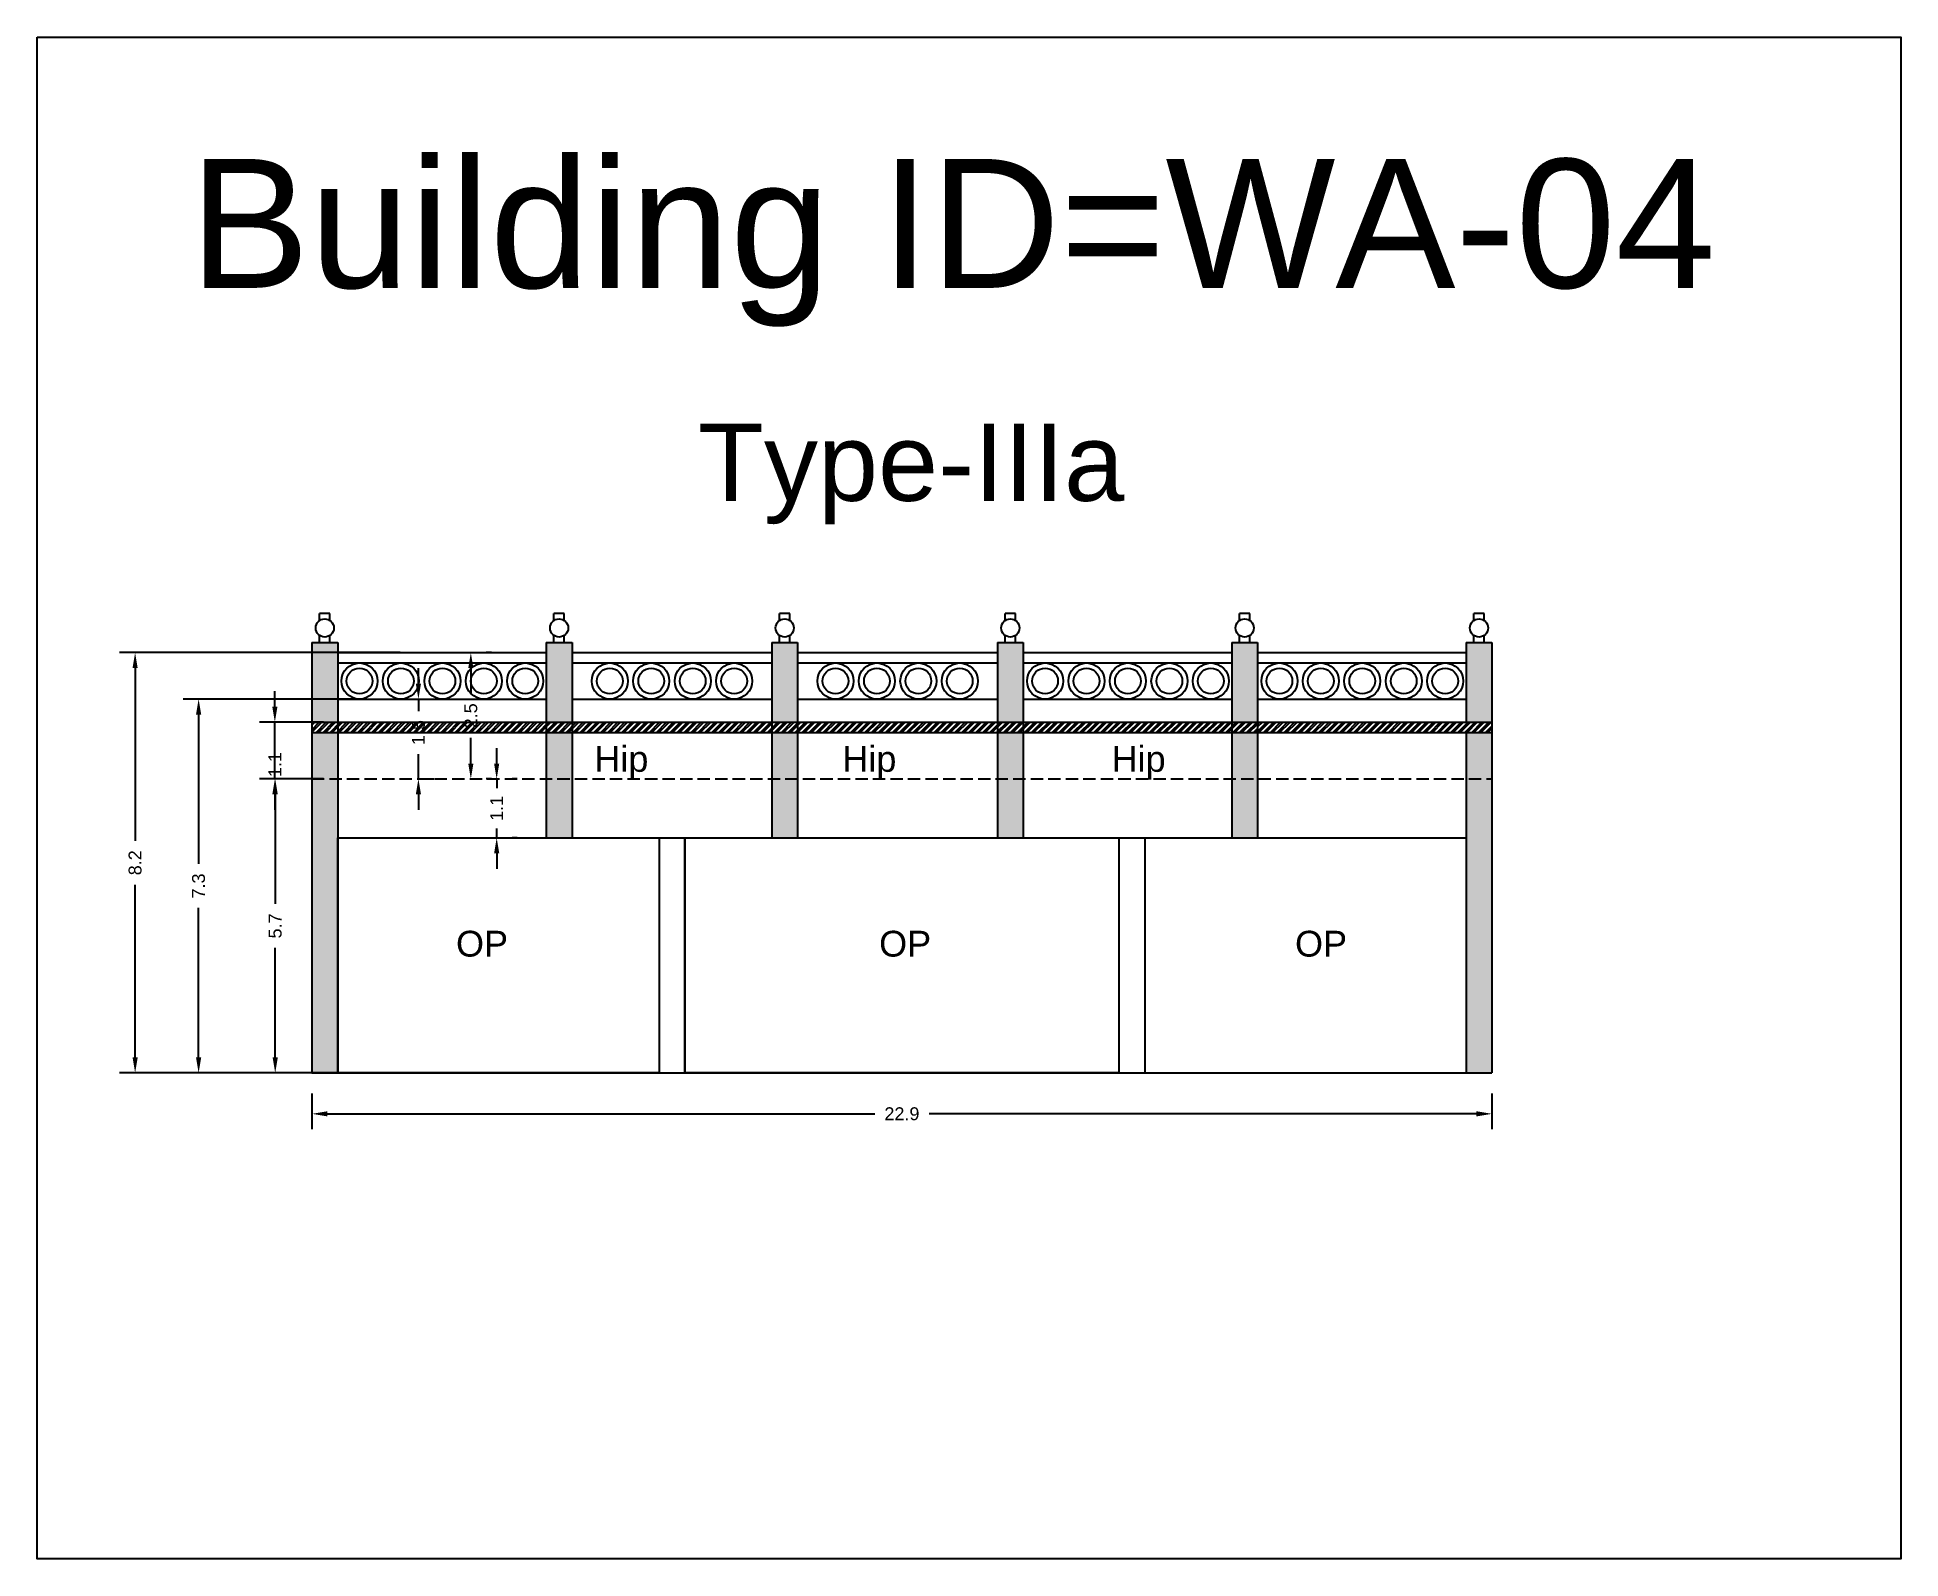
# Model space of a CAD drawing. Header units: metres. Extents: x 3416649 to 3417136, y -6712926 to -6712690.
# Drawn here: x 3416811.93 to 3416848.07, y -6712719.59 to -6712690.08 of the extents above; entities that cross this region are included whole.
import ezdxf

# ---------------------------------------------------------------- set-up
doc = ezdxf.new("R2010")
doc.units = ezdxf.units.M
doc.linetypes.add('ACAD_ISO02W100', pattern=[15, 12, -3])
doc.layers.add('Dotted', color=7, linetype='ACAD_ISO02W100', plot=False)
doc.styles.get("Standard").update_dxf_attribs({"font": 'arial.ttf'})
doc.dimstyles.new('ISO-25', dxfattribs={"dimtxt": 0.25, "dimasz": 0.3, "dimexe": 0.3, "dimexo": 0.4, "dimgap": 0.2, "dimtad": 0, "dimdec": 1, "dimdsep": 46, "dimtxsty": 'Standard', "dimcen": 2.5, "dimadec": 0, "dimazin": 0, "dimtfac": 1, "dimtdec": 1, "dimtmove": 0, "dimatfit": 3, "dimfxl": 1, "dimarcsym": 0})

msp = doc.modelspace()

# ---------------------------------------------------------------- texts
at = {"attachment_point": 1}
for s, heights, insert, char_height in [('Building ID=WA-04', [0.517], (3416814.883, -6712692.443), 2.5), ('Type-IIIa ', [0.517], (3416824.743, -6712697.573), 1.5), ('Hip', [0], (3416822.734, -6712703.828), 0.5), ('Hip', [0], (3416827.544, -6712703.828), 0.5), ('Hip', [0], (3416832.765, -6712703.828), 0.5), ('OP', [0], (3416820.051, -6712707.411), 0.5), ('OP', [0], (3416828.257, -6712707.411), 0.5), ('OP', [0], (3416836.323, -6712707.411), 0.5)]:
    msp.add_mtext_dynamic_manual_height_columns(s, width=67.86454, gutter_width=12.5, heights=heights, dxfattribs=dict(at, insert=insert, char_height=char_height))

# ---------------------------------------------------------------- blocks, each defined once
blk = doc.blocks.new('*D31')
at = {"color": 0, "lineweight": -2, "transparency": 16777216}
for p, q in [((3416816.901, -6712704.467), (3416816.245, -6712704.467)), ((3416816.545, -6712704.767), (3416816.545, -6712706.889)), ((3416816.545, -6712709.867), (3416816.545, -6712707.744)), ((3416819.253, -6712710.167), (3416816.245, -6712710.167))]:
    blk.add_line(p, q, dxfattribs=at)
at = {"color": 0, "transparency": 16777216}
for points in [[(3416816.495, -6712704.767), (3416816.595, -6712704.767), (3416816.545, -6712704.467)], [(3416816.495, -6712709.867), (3416816.595, -6712709.867), (3416816.545, -6712710.167)]]:
    blk.add_solid(points, dxfattribs=at)
at = {"layer": 'Defpoints', "color": 0, "transparency": 16777216}
for p in [(3416816.545, -6712704.467), (3416817.301, -6712704.467), (3416819.653, -6712710.167)]:
    blk.add_point(p, dxfattribs=at)
at = {"color": 0, "transparency": 16777216, "insert": (3416816.545, -6712707.317), "char_height": 0.25, "attachment_point": 5, "rotation": 90}
blk.add_mtext('5.7', dxfattribs=at)
blk = doc.blocks.new('*D32')
at = {"color": 0, "lineweight": -2, "transparency": 16777216}
for p, q in [((3416818.152, -6712702.917), (3416814.759, -6712702.917)), ((3416815.059, -6712703.217), (3416815.059, -6712706.115)), ((3416815.059, -6712709.867), (3416815.059, -6712706.968)), ((3416816.856, -6712710.167), (3416814.759, -6712710.167))]:
    blk.add_line(p, q, dxfattribs=at)
at = {"color": 0, "transparency": 16777216}
for points in [[(3416815.009, -6712703.217), (3416815.109, -6712703.217), (3416815.059, -6712702.917)], [(3416815.009, -6712709.867), (3416815.109, -6712709.867), (3416815.059, -6712710.167)]]:
    blk.add_solid(points, dxfattribs=at)
at = {"layer": 'Defpoints', "color": 0, "transparency": 16777216}
for p in [(3416815.059, -6712702.917), (3416818.552, -6712702.917), (3416817.256, -6712710.167)]:
    blk.add_point(p, dxfattribs=at)
at = {"color": 0, "transparency": 16777216, "insert": (3416815.059, -6712706.542), "char_height": 0.25, "attachment_point": 5, "rotation": 90}
blk.add_mtext('7.3', dxfattribs=at)
blk = doc.blocks.new('*D33')
at = {"color": 0, "lineweight": -2, "transparency": 16777216}
for p, q in [((3416818.97, -6712702.017), (3416813.528, -6712702.017)), ((3416813.828, -6712702.317), (3416813.828, -6712705.665)), ((3416813.828, -6712709.867), (3416813.828, -6712706.518)), ((3416816.856, -6712710.167), (3416813.528, -6712710.167))]:
    blk.add_line(p, q, dxfattribs=at)
at = {"color": 0, "transparency": 16777216}
for points in [[(3416813.778, -6712702.317), (3416813.878, -6712702.317), (3416813.828, -6712702.017)], [(3416813.778, -6712709.867), (3416813.878, -6712709.867), (3416813.828, -6712710.167)]]:
    blk.add_solid(points, dxfattribs=at)
at = {"layer": 'Defpoints', "color": 0, "transparency": 16777216}
for p in [(3416813.828, -6712702.017), (3416819.37, -6712702.017), (3416817.256, -6712710.167)]:
    blk.add_point(p, dxfattribs=at)
at = {"color": 0, "transparency": 16777216, "insert": (3416813.828, -6712706.092), "char_height": 0.25, "attachment_point": 5, "rotation": 90}
blk.add_mtext('8.2', dxfattribs=at)
blk = doc.blocks.new('*D34')
at = {"color": 0, "lineweight": -2, "transparency": 16777216}
for p, q in [((3416816.538, -6712703.067), (3416816.538, -6712702.767)), ((3416817.484, -6712703.367), (3416816.238, -6712703.367)), ((3416816.538, -6712704.467), (3416816.538, -6712703.367)), ((3416817.484, -6712704.467), (3416816.238, -6712704.467)), ((3416816.538, -6712704.767), (3416816.538, -6712705.067))]:
    blk.add_line(p, q, dxfattribs=at)
at = {"color": 0, "transparency": 16777216}
for points in [[(3416816.488, -6712703.067), (3416816.588, -6712703.067), (3416816.538, -6712703.367)], [(3416816.488, -6712704.767), (3416816.588, -6712704.767), (3416816.538, -6712704.467)]]:
    blk.add_solid(points, dxfattribs=at)
at = {"layer": 'Defpoints', "color": 0, "transparency": 16777216}
for p in [(3416816.538, -6712703.367), (3416817.884, -6712703.367), (3416817.884, -6712704.467)]:
    blk.add_point(p, dxfattribs=at)
at = {"color": 0, "transparency": 16777216, "insert": (3416816.538, -6712704.187), "char_height": 0.25, "attachment_point": 5, "rotation": 90}
blk.add_mtext('1.1', dxfattribs=at)
blk = doc.blocks.new('*D35')
at = {"color": 0, "lineweight": -2, "transparency": 16777216}
for p, q in [((3416819.322, -6712702.617), (3416819.322, -6712702.317)), ((3416819.322, -6712702.917), (3416819.322, -6712703.15)), ((3416819.383, -6712702.917), (3416819.622, -6712702.917)), ((3416819.322, -6712704.467), (3416819.322, -6712703.983)), ((3416819.365, -6712704.467), (3416819.622, -6712704.467)), ((3416819.322, -6712704.767), (3416819.322, -6712705.067))]:
    blk.add_line(p, q, dxfattribs=at)
at = {"color": 0, "transparency": 16777216}
for points in [[(3416819.272, -6712702.617), (3416819.372, -6712702.617), (3416819.322, -6712702.917)], [(3416819.272, -6712704.767), (3416819.372, -6712704.767), (3416819.322, -6712704.467)]]:
    blk.add_solid(points, dxfattribs=at)
at = {"layer": 'Defpoints', "color": 0, "transparency": 16777216}
for p in [(3416818.983, -6712702.917), (3416819.322, -6712702.917), (3416818.965, -6712704.467)]:
    blk.add_point(p, dxfattribs=at)
at = {"color": 0, "transparency": 16777216, "insert": (3416819.322, -6712703.567), "char_height": 0.25, "attachment_point": 5, "rotation": 90}
blk.add_mtext('1.5', dxfattribs=at)
blk = doc.blocks.new('*D36')
at = {"color": 0, "lineweight": -2, "transparency": 16777216}
for p, q in [((3416820.739, -6712702.017), (3416820.639, -6712702.017)), ((3416820.339, -6712702.317), (3416820.339, -6712702.811)), ((3416820.339, -6712704.167), (3416820.339, -6712703.672)), ((3416820.739, -6712704.467), (3416820.639, -6712704.467))]:
    blk.add_line(p, q, dxfattribs=at)
at = {"color": 0, "transparency": 16777216}
for points in [[(3416820.289, -6712702.317), (3416820.389, -6712702.317), (3416820.339, -6712702.017)], [(3416820.289, -6712704.167), (3416820.389, -6712704.167), (3416820.339, -6712704.467)]]:
    blk.add_solid(points, dxfattribs=at)
at = {"layer": 'Defpoints', "color": 0, "transparency": 16777216}
for p in [(3416820.339, -6712702.017), (3416820.339, -6712702.017), (3416820.339, -6712704.467)]:
    blk.add_point(p, dxfattribs=at)
at = {"color": 0, "transparency": 16777216, "insert": (3416820.339, -6712703.242), "char_height": 0.25, "attachment_point": 5, "rotation": 90}
blk.add_mtext('2.5', dxfattribs=at)
blk = doc.blocks.new('*D37')
at = {"color": 0, "lineweight": -2, "transparency": 16777216}
for p, q in [((3416820.84, -6712704.167), (3416820.84, -6712703.867)), ((3416820.84, -6712704.467), (3416820.84, -6712704.645)), ((3416821.24, -6712704.467), (3416821.14, -6712704.467)), ((3416820.84, -6712705.607), (3416820.84, -6712705.428)), ((3416821.24, -6712705.607), (3416821.14, -6712705.607)), ((3416820.84, -6712705.907), (3416820.84, -6712706.207))]:
    blk.add_line(p, q, dxfattribs=at)
at = {"color": 0, "transparency": 16777216}
for points in [[(3416820.79, -6712704.167), (3416820.89, -6712704.167), (3416820.84, -6712704.467)], [(3416820.79, -6712705.907), (3416820.89, -6712705.907), (3416820.84, -6712705.607)]]:
    blk.add_solid(points, dxfattribs=at)
at = {"layer": 'Defpoints', "color": 0, "transparency": 16777216}
for p in [(3416820.84, -6712704.467), (3416820.84, -6712704.467), (3416820.84, -6712705.607)]:
    blk.add_point(p, dxfattribs=at)
at = {"color": 0, "transparency": 16777216, "insert": (3416820.84, -6712705.037), "char_height": 0.25, "attachment_point": 5, "rotation": 90}
blk.add_mtext('1.1', dxfattribs=at)
blk = doc.blocks.new('*D38')
at = {"color": 0, "lineweight": -2, "transparency": 16777216}
for p, q in [((3416817.256, -6712710.567), (3416817.256, -6712711.261)), ((3416840.141, -6712710.567), (3416840.141, -6712711.261)), ((3416817.556, -6712710.961), (3416828.171, -6712710.961)), ((3416839.841, -6712710.961), (3416829.226, -6712710.961))]:
    blk.add_line(p, q, dxfattribs=at)
at = {"color": 0, "transparency": 16777216}
for points in [[(3416817.556, -6712710.911), (3416817.556, -6712711.011), (3416817.256, -6712710.961)], [(3416839.841, -6712710.911), (3416839.841, -6712711.011), (3416840.141, -6712710.961)]]:
    blk.add_solid(points, dxfattribs=at)
at = {"layer": 'Defpoints', "color": 0, "transparency": 16777216}
for p in [(3416817.256, -6712710.167), (3416840.141, -6712710.167), (3416840.141, -6712710.961)]:
    blk.add_point(p, dxfattribs=at)
at = {"color": 0, "transparency": 16777216, "insert": (3416828.699, -6712710.961), "char_height": 0.25, "attachment_point": 5}
blk.add_mtext('22.9', dxfattribs=at)

# ---------------------------------------------------------------- dimensions: what is measured, and where the dimension line sits
for base, p1, p2, picture, middle in [((3416813.82779899, -6712702.016524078), (3416817.256278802, -6712710.166524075), (3416819.369555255, -6712702.016524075), '*D33', (3416813.827798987, -6712706.091524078)), ((3416820.338809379, -6712702.016524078), (3416820.33880937, -6712704.466524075), (3416820.33880937, -6712702.016524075), '*D36', (3416820.338809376, -6712703.241524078)), ((3416815.058934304, -6712702.916524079), (3416817.256278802, -6712710.166524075), (3416818.552397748, -6712702.916524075), '*D32', (3416815.058934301, -6712706.541524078)), ((3416816.545, -6712704.467), (3416819.653, -6712710.167), (3416817.301, -6712704.467), '*D31', (3416816.545, -6712707.317))]:
    dim = msp.add_linear_dim(base=base, p1=p1, p2=p2, angle=90, dimstyle='ISO-25')
    dim.commit()
    dim.dimension.update_dxf_attribs({"geometry": picture, "text_midpoint": middle})
for base, p1, p2, picture, middle in [((3416819.322403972, -6712702.916524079), (3416818.964514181, -6712704.466524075), (3416818.983225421, -6712702.916524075), '*D35', (3416819.322403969, -6712703.566524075)), ((3416816.538, -6712703.367), (3416817.884, -6712704.467), (3416817.884, -6712703.367), '*D34', (3416816.538, -6712704.187)), ((3416820.84, -6712704.467), (3416820.84, -6712705.607), (3416820.84, -6712704.467), '*D37', (3416820.84, -6712705.037))]:
    dim = msp.add_linear_dim(base=base, p1=p1, p2=p2, angle=90, dimstyle='ISO-25')
    dim.commit()
    dim.dimension.update_dxf_attribs({"geometry": picture, "text_midpoint": middle, "dimtype": 160})
dim = msp.add_linear_dim(base=(3416840.141, -6712710.961), p1=(3416817.256, -6712710.167), p2=(3416840.141, -6712710.167), dimstyle='ISO-25')
dim.commit()
dim.dimension.update_dxf_attribs({"geometry": '*D38', "text_midpoint": (3416828.699, -6712710.961)})

# ---------------------------------------------------------------- hatches: boundary and pattern name
h = msp.add_hatch(color=256)
h.dxf.hatch_style = 1
h.paths.add_polyline_path([(3416840.141, -6712704.467), (3416839.641, -6712704.467), (3416839.641, -6712710.167), (3416840.141, -6712710.167)])
h.paths.add_polyline_path([(3416840.141, -6712703.567), (3416839.641, -6712703.567), (3416839.641, -6712704.467), (3416840.141, -6712704.467)])
h.paths.add_polyline_path([(3416840.141, -6712701.817), (3416839.641, -6712701.817), (3416839.641, -6712703.367), (3416840.141, -6712703.367)])
h.paths.add_polyline_path([(3416835.596, -6712701.817), (3416835.096, -6712701.817), (3416835.096, -6712703.367), (3416835.596, -6712703.367)])
h.paths.add_polyline_path([(3416835.596, -6712703.567), (3416835.096, -6712703.567), (3416835.096, -6712704.467), (3416835.596, -6712704.467)])
h.paths.add_polyline_path([(3416835.596, -6712704.467), (3416835.096, -6712704.467), (3416835.096, -6712705.607), (3416835.596, -6712705.607)])
h.paths.add_polyline_path([(3416831.052, -6712704.467), (3416830.552, -6712704.467), (3416830.552, -6712705.607), (3416831.052, -6712705.607)])
h.paths.add_polyline_path([(3416831.052, -6712703.567), (3416830.552, -6712703.567), (3416830.552, -6712704.467), (3416831.052, -6712704.467)])
h.paths.add_polyline_path([(3416831.052, -6712701.817), (3416830.552, -6712701.817), (3416830.552, -6712703.367), (3416831.052, -6712703.367)])
h.paths.add_polyline_path([(3416826.676, -6712701.817), (3416826.176, -6712701.817), (3416826.176, -6712703.367), (3416826.676, -6712703.367)])
h.paths.add_polyline_path([(3416826.676, -6712703.567), (3416826.176, -6712703.567), (3416826.176, -6712704.467), (3416826.676, -6712704.467)])
h.paths.add_polyline_path([(3416826.676, -6712704.467), (3416826.176, -6712704.467), (3416826.176, -6712705.607), (3416826.676, -6712705.607)])
h.paths.add_polyline_path([(3416822.301, -6712704.467), (3416821.801, -6712704.467), (3416821.801, -6712705.607), (3416822.301, -6712705.607)])
h.paths.add_polyline_path([(3416822.301, -6712703.567), (3416821.801, -6712703.567), (3416821.801, -6712704.467), (3416822.301, -6712704.467)])
h.paths.add_polyline_path([(3416822.301, -6712701.817), (3416821.801, -6712701.817), (3416821.801, -6712703.367), (3416822.301, -6712703.367)])
h.paths.add_polyline_path([(3416817.756, -6712701.817), (3416817.256, -6712701.817), (3416817.256, -6712703.367), (3416817.756, -6712703.367)])
h.paths.add_polyline_path([(3416817.756, -6712703.567), (3416817.256, -6712703.567), (3416817.256, -6712704.467), (3416817.756, -6712704.467)])
h.paths.add_polyline_path([(3416817.756, -6712704.467), (3416817.256, -6712704.467), (3416817.256, -6712710.167), (3416817.756, -6712710.167)])
h = msp.add_hatch()
h.set_pattern_fill('ANSI32', color=256, scale=0.01)
h.set_pattern_definition([(45, (86.63829, 1.38982), (-0.067351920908, 0.067351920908), []), (45, (86.68319, 1.38982), (-0.067351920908, 0.067351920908), [])])
h.paths.add_polyline_path([(3416835.596, -6712703.567), (3416835.596, -6712703.367), (3416817.256, -6712703.367), (3416817.256, -6712703.567)])
h = msp.add_hatch()
h.set_pattern_fill('ANSI32', color=256, scale=0.01)
h.set_pattern_definition([(45, (-53.4002, 1.38982), (-0.067351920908, 0.067351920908), []), (45, (-53.3553, 1.38982), (-0.067351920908, 0.067351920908), [])])
h.paths.add_polyline_path([(3416840.141, -6712703.567), (3416840.141, -6712703.367), (3416835.596, -6712703.367), (3416835.596, -6712703.567)])

# ---------------------------------------------------------------- linework, layer by layer
for points in [[(3416811.93, -6712690.082), (3416848.07, -6712690.082), (3416848.07, -6712719.589), (3416811.93, -6712719.589)], [(3416817.756, -6712705.607), (3416823.989, -6712705.607), (3416823.989, -6712710.167), (3416817.756, -6712710.167)], [(3416824.489, -6712705.607), (3416832.909, -6712705.607), (3416832.909, -6712710.167), (3416824.489, -6712710.167)]]:
    msp.add_lwpolyline(points, close=True)
for points in [[(3416817.406, -6712701.394), (3416817.406, -6712701.26)], [(3416817.606, -6712701.26), (3416817.406, -6712701.26)], [(3416817.606, -6712701.394), (3416817.606, -6712701.26)], [(3416821.951, -6712701.394), (3416821.951, -6712701.26)], [(3416822.151, -6712701.26), (3416821.951, -6712701.26)], [(3416822.151, -6712701.394), (3416822.151, -6712701.26)], [(3416826.326, -6712701.394), (3416826.326, -6712701.26)], [(3416826.526, -6712701.26), (3416826.326, -6712701.26)], [(3416826.526, -6712701.394), (3416826.526, -6712701.26)], [(3416830.702, -6712701.394), (3416830.702, -6712701.26)], [(3416830.902, -6712701.26), (3416830.702, -6712701.26)], [(3416830.902, -6712701.394), (3416830.902, -6712701.26)], [(3416835.246, -6712701.394), (3416835.246, -6712701.26)], [(3416835.446, -6712701.26), (3416835.246, -6712701.26)], [(3416835.446, -6712701.394), (3416835.446, -6712701.26)], [(3416839.791, -6712701.394), (3416839.791, -6712701.26)], [(3416839.991, -6712701.26), (3416839.791, -6712701.26)], [(3416839.991, -6712701.394), (3416839.991, -6712701.26)], [(3416817.406, -6712701.817), (3416817.406, -6712701.683)], [(3416817.606, -6712701.817), (3416817.606, -6712701.683)], [(3416821.951, -6712701.817), (3416821.951, -6712701.683)], [(3416822.151, -6712701.817), (3416822.151, -6712701.683)], [(3416826.326, -6712701.817), (3416826.326, -6712701.683)], [(3416826.526, -6712701.817), (3416826.526, -6712701.683)], [(3416830.702, -6712701.817), (3416830.702, -6712701.683)], [(3416830.902, -6712701.817), (3416830.902, -6712701.683)], [(3416835.246, -6712701.817), (3416835.246, -6712701.683)], [(3416835.446, -6712701.817), (3416835.446, -6712701.683)], [(3416839.791, -6712701.817), (3416839.791, -6712701.683)], [(3416839.991, -6712701.817), (3416839.991, -6712701.683)], [(3416817.256, -6712701.817), (3416817.756, -6712701.817)], [(3416817.256, -6712701.817), (3416817.256, -6712710.167)], [(3416817.756, -6712701.817), (3416817.756, -6712710.167)], [(3416817.756, -6712702.017), (3416821.801, -6712702.017)], [(3416821.801, -6712701.817), (3416822.301, -6712701.817)], [(3416821.801, -6712701.817), (3416821.801, -6712705.607)], [(3416822.301, -6712701.817), (3416822.301, -6712705.607)], [(3416822.301, -6712702.017), (3416826.176, -6712702.017)], [(3416826.176, -6712701.817), (3416826.676, -6712701.817)], [(3416826.176, -6712701.817), (3416826.176, -6712705.607)], [(3416826.676, -6712701.817), (3416826.676, -6712705.607)], [(3416826.676, -6712702.017), (3416830.552, -6712702.017)], [(3416830.552, -6712701.817), (3416831.052, -6712701.817)], [(3416830.552, -6712701.817), (3416830.552, -6712705.607)], [(3416831.052, -6712701.817), (3416831.052, -6712705.607)], [(3416831.052, -6712702.017), (3416835.096, -6712702.017)], [(3416835.096, -6712701.817), (3416835.596, -6712701.817)], [(3416835.096, -6712701.817), (3416835.096, -6712705.607)], [(3416835.596, -6712701.817), (3416835.596, -6712705.607)], [(3416835.596, -6712702.017), (3416839.641, -6712702.017)], [(3416839.641, -6712701.817), (3416840.141, -6712701.817)], [(3416839.641, -6712701.817), (3416839.641, -6712703.367)], [(3416840.141, -6712701.817), (3416840.141, -6712710.167)], [(3416817.756, -6712702.217), (3416821.801, -6712702.217)], [(3416822.301, -6712702.217), (3416826.176, -6712702.217)], [(3416826.676, -6712702.217), (3416830.552, -6712702.217)], [(3416831.052, -6712702.217), (3416835.096, -6712702.217)], [(3416835.596, -6712702.217), (3416839.641, -6712702.217)], [(3416817.756, -6712702.917), (3416821.801, -6712702.917)], [(3416822.301, -6712702.917), (3416826.176, -6712702.917)], [(3416826.676, -6712702.917), (3416830.552, -6712702.917)], [(3416831.052, -6712702.917), (3416835.096, -6712702.917)], [(3416835.596, -6712702.917), (3416839.641, -6712702.917)], [(3416817.256, -6712703.367), (3416840.141, -6712703.367)], [(3416817.256, -6712703.567), (3416840.141, -6712703.567)], [(3416839.641, -6712703.567), (3416839.641, -6712710.167)], [(3416817.756, -6712705.607), (3416839.641, -6712705.607)], [(3416822.301, -6712705.607), (3416826.176, -6712705.607)], [(3416823.989, -6712705.607), (3416823.989, -6712710.167)], [(3416824.489, -6712705.607), (3416824.489, -6712710.167)], [(3416832.909, -6712705.607), (3416832.909, -6712710.167)], [(3416833.409, -6712705.607), (3416833.409, -6712710.167)], [(3416817.256, -6712710.167), (3416840.141, -6712710.167)]]:
    msp.add_lwpolyline(points)
for centre, radius in [((3416817.506, -6712701.538), 0.176), ((3416822.051, -6712701.538), 0.176), ((3416826.426, -6712701.538), 0.176), ((3416830.802, -6712701.538), 0.176), ((3416835.346, -6712701.538), 0.176), ((3416839.891, -6712701.538), 0.176), ((3416818.18, -6712702.567), 0.35), ((3416818.18, -6712702.567), 0.25), ((3416818.983, -6712702.567), 0.35), ((3416818.983, -6712702.567), 0.25), ((3416819.787, -6712702.567), 0.35), ((3416819.787, -6712702.567), 0.25), ((3416820.591, -6712702.567), 0.35), ((3416820.591, -6712702.567), 0.25), ((3416821.394, -6712702.567), 0.35), ((3416821.394, -6712702.567), 0.25), ((3416823.035, -6712702.567), 0.35), ((3416823.035, -6712702.567), 0.25), ((3416823.838, -6712702.567), 0.35), ((3416823.838, -6712702.567), 0.25), ((3416824.642, -6712702.567), 0.35), ((3416824.642, -6712702.567), 0.25), ((3416825.446, -6712702.567), 0.35), ((3416825.446, -6712702.567), 0.25), ((3416827.41, -6712702.567), 0.35), ((3416827.41, -6712702.567), 0.25), ((3416828.214, -6712702.567), 0.35), ((3416828.214, -6712702.567), 0.25), ((3416829.018, -6712702.567), 0.35), ((3416829.018, -6712702.567), 0.25), ((3416829.821, -6712702.567), 0.35), ((3416829.821, -6712702.567), 0.25), ((3416831.475, -6712702.567), 0.35), ((3416831.475, -6712702.567), 0.25), ((3416832.279, -6712702.567), 0.35), ((3416832.279, -6712702.567), 0.25), ((3416833.082, -6712702.567), 0.35), ((3416833.082, -6712702.567), 0.25), ((3416833.886, -6712702.567), 0.35), ((3416833.886, -6712702.567), 0.25), ((3416834.69, -6712702.567), 0.35), ((3416834.69, -6712702.567), 0.25), ((3416836.02, -6712702.567), 0.35), ((3416836.02, -6712702.567), 0.25), ((3416836.823, -6712702.567), 0.35), ((3416836.823, -6712702.567), 0.25), ((3416837.627, -6712702.567), 0.35), ((3416837.627, -6712702.567), 0.25), ((3416838.431, -6712702.567), 0.35), ((3416838.431, -6712702.567), 0.25), ((3416839.234, -6712702.567), 0.35), ((3416839.234, -6712702.567), 0.25)]:
    msp.add_circle(centre, radius)
at = {"layer": 'Dotted', "ltscale": 0.02}
msp.add_lwpolyline([(3416817.256, -6712704.467), (3416840.141, -6712704.467)], dxfattribs=at)

msp.set_redraw_order([(e.dxf.handle, doc.entitydb.next_handle()) for e in msp.query("TEXT MTEXT ATTDEF DIMENSION ARC_DIMENSION")])  # texts and dimensions are drawn at this point

doc.saveas('drawing.dxf')
